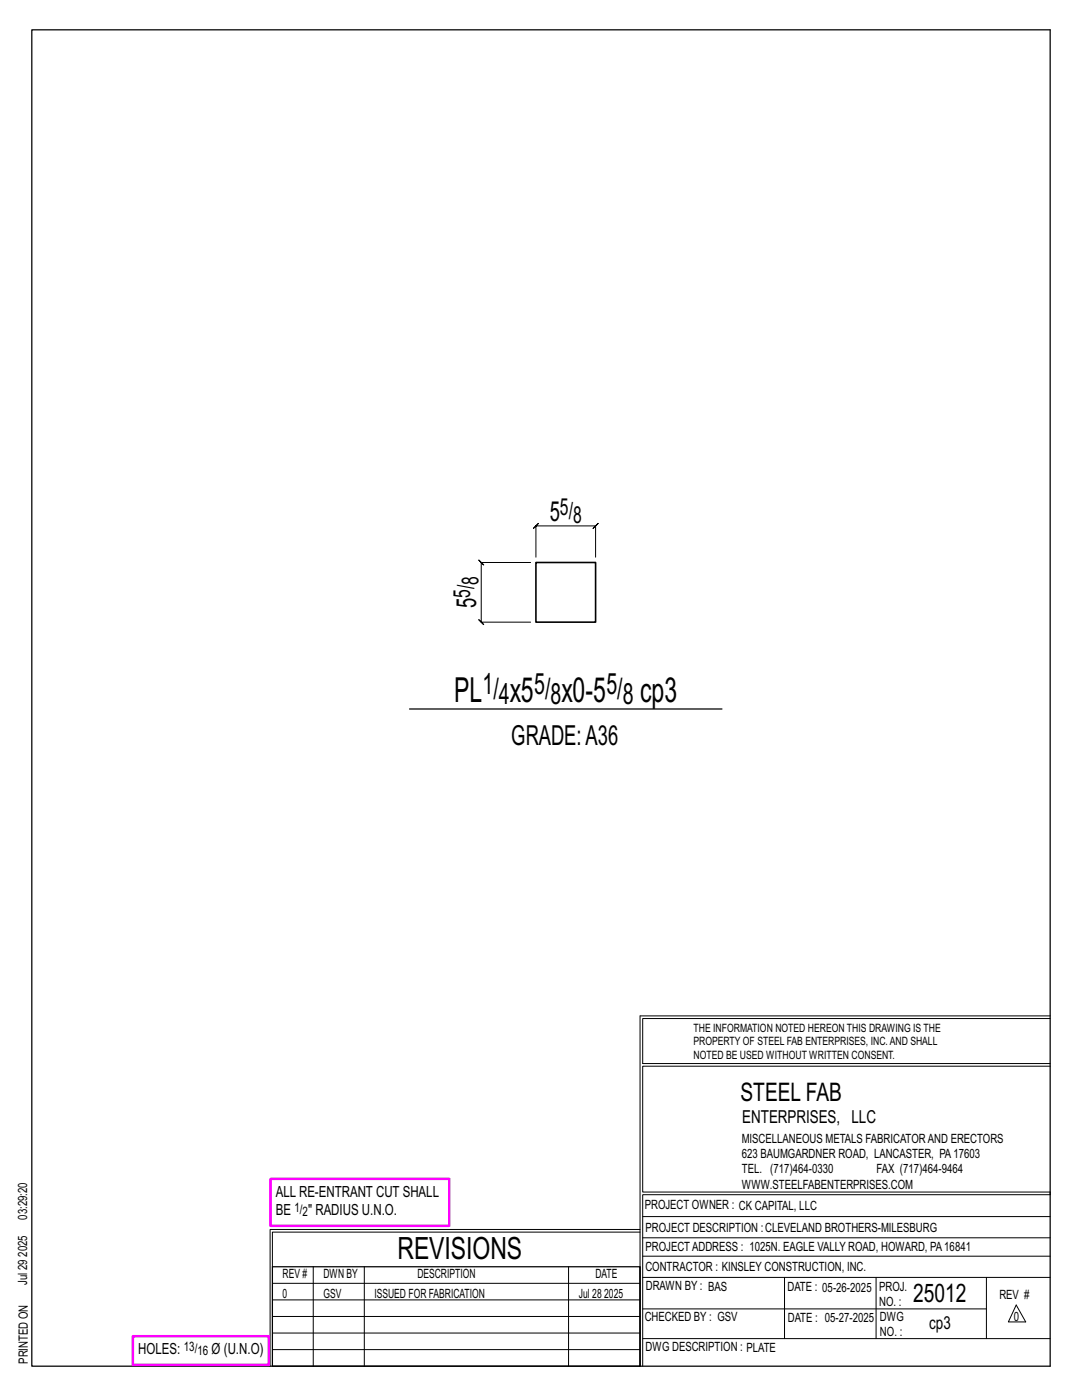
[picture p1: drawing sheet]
<svg xmlns="http://www.w3.org/2000/svg" width="216mm" height="279mm" viewBox="0 0 216 279" stroke-linecap="round" stroke-linejoin="round" font-family="sans-serif">
<defs><g id="words">
<g font-size="6.9">
<text x="90.6" y="140">PL</text>
<text x="101.7" y="140">x5</text>
<text x="112" y="140">x0-5</text>
<text x="127.7" y="140">cp3</text>
</g>
<text font-size="6.1" x="79.3" y="251.3">REVISIONS</text>
<g font-size="5.9">
<text x="96.3" y="138.5">1/</text>
<text x="99.5" y="140.6">4</text>
<text x="106.6" y="138.5">5/</text>
<text x="109.8" y="140.6">8</text>
<text x="121" y="138.5">5/</text>
<text x="124.3" y="140.6">8</text>
</g>
<g font-size="5.5">
<text x="109.7" y="104">5</text>
<text x="95" y="121.4" transform="rotate(-90 95 121.4)">5</text>
<text x="102" y="148.8">GRADE:A36</text>
</g>
<g font-size="5.1">
<text x="147.8" y="219.8">STEEL FAB</text>
<text x="182.2" y="259.9">25012</text>
</g>
<g font-size="4.7">
<text x="111.7" y="102.7">5/</text>
<text x="114.4" y="104.4">8</text>
<text x="93.8" y="119.4" transform="rotate(-90 93.8 119.4)">5/</text>
<text x="95.4" y="116.8" transform="rotate(-90 95.4 116.8)">8</text>
</g>
<g font-size="3.6">
<text x="148.1" y="224.1">ENTERPRISES, LLC</text>
<text x="185.4" y="265.2">cp3</text>
</g>
<g font-size="3.1">
<text x="55" y="238.9">ALL RE-ENTRANT CUT SHALL</text>
<text x="55" y="242.5">BE</text>
<text x="61.5" y="242.5">&quot; RADIUS U.N.O.</text>
<text x="27.6" y="270.2">HOLES:</text>
<text x="42.2" y="270.2">Ø (U.N.O)</text>
</g>
<g font-size="2.6">
<text x="58.8" y="241.8">1/</text>
<text x="60.4" y="242.7">2</text>
<text x="36.7" y="269.6">13/</text>
<text x="39.4" y="270.5">16</text>
</g>
<g font-size="2.5">
<text x="148" y="231.2">623 BAUMGARDNER ROAD, LANCASTER, PA17603</text>
<text x="148" y="228.1">MISCELLANEOUS METALS FABRICATORAND ERECTORS</text>
<text x="148" y="237.2">WWW.STEELFABENTERPRISES.COM</text>
<text x="148" y="234.2">TEL. (717)464-0330</text>
<text x="174.9" y="234.2">FAX (717)464-9464</text>
<text x="5.4" y="243.4" transform="rotate(-90 5.4 243.4)">03:29:20</text>
<text x="128.7" y="241.3">PROJECT OWNER : CK CAPITAL, LLC</text>
<text x="128.8" y="246">PROJECT DESCRIPTION :CLEVELAND BROTHERS-MILESBURG</text>
<text x="5.4" y="250.8" transform="rotate(-90 5.4 250.8)">2025</text>
<text x="128.8" y="249.7">PROJECTADDRESS : 1025N. EAGLE VALLY ROAD, HOWARD, PA16841</text>
<text x="5.4" y="256.5" transform="rotate(-90 5.4 256.5)">Jul 29</text>
<text x="56.4" y="255">REV #</text>
<text x="64.5" y="255">DWN BY</text>
<text x="83.3" y="255">DESCRIPTION</text>
<text x="118.8" y="255">DATE</text>
<text x="128.8" y="253.7">CONTRACTOR : KINSLEY CONSTRUCTION, INC.</text>
<text x="128.9" y="257.5">DRAWN BY : BAS</text>
<text x="157.1" y="257.6">DATE : 05-26-2025</text>
<text x="175.4" y="257.7">PROJ.</text>
<text x="56.4" y="259">0</text>
<text x="64.5" y="259">GSV</text>
<text x="74.7" y="259">ISSUED FOR FABRICATION</text>
<text x="115.5" y="259">Jul 28</text>
<text x="120.6" y="259">2025</text>
<text x="128.6" y="263.7">CHECKED BY : GSV</text>
<text x="157.2" y="263.7">DATE : 05-27-2025</text>
<text x="175.4" y="260.7">NO. :</text>
<text x="175.6" y="263.7">DWG</text>
<text x="199.4" y="259.2">REV #</text>
<text x="202.3" y="263.7">0</text>
<text x="128.8" y="269.7">DWG DESCRIPTION : PLATE</text>
<text x="175.6" y="266.7">NO. :</text>
<text x="5.5" y="272.2" transform="rotate(-90 5.5 272.2)">PRINTED ON</text>
</g>
<g font-size="2.3">
<text x="138.4" y="208.6">PROPERTY OF STEEL FAB ENTERPRISES, INC.AND SHALL</text>
<text x="138.4" y="205.9">THE INFORMATION NOTED HEREON THIS DRAWING IS THE</text>
<text x="138.4" y="211.3">NOTED BE USED WITHOUT WRITTEN CONSENT.</text>
</g>
</g></defs>
<g fill="none" stroke="#000" stroke-width=".2">
<path d="M105.9 112.3h-9.9l-.5-.5 1 1-.5-.5v11.9l-.5-.5 1 1-.5-.5h9.9M106.9 111.2v-6.2l-.5 .5 1-1-.5 .5h11.9l-.5 .5 1-1-.5 .5v6.2M127.7 202.7v70M127.7 202.7h81.8M209.5 203.3h-81.3v9h81.3M209.5 212.8h-81.3v25.1h81.3v.5h-81.3v34.3M54.4 259.4h73.3M54.4 256.1h73.3M62.5 252.8v19.9M72.7 252.8v19.9M113.4 252.8v19.9M127.7 245.4h-73.8v27.3"/>
<path d="M127.7 245.9h-73.3v6.9M128.2 242.8h81.3M128.2 254.9h81.3M128.2 250.7h81.3M128.2 247h81.3M156.5 254.9v12.2M174.8 254.9v12.2M196.8 254.9v12.2M54.4 269.3h73.3M54.4 266h73.3M54.4 262.7h73.3M128.2 261.2h68.6"/>
<path d="M128.2 267.1h81.3M202.8 260.4l1.9 3.4h-3.5z"/>
</g>
<path d="M6.3 6h203.2v266.7h-203.2zM81.7 141.5h62.4M54.4 252.8h73.3v19.9h-73.3z" fill="none" stroke="#000" stroke-width=".25"/>
<path d="M54 235.3h35.6v9.3h-35.6zM26.5 266.7h27.1v5.7h-27.1z" fill="none" stroke="#f0f" stroke-width=".5"/>
<path d="M106.9 112.3h11.9v11.9h-11.9z" fill="none" stroke="#000" stroke-width=".32"/>
<use href="#words"/>
</svg>
